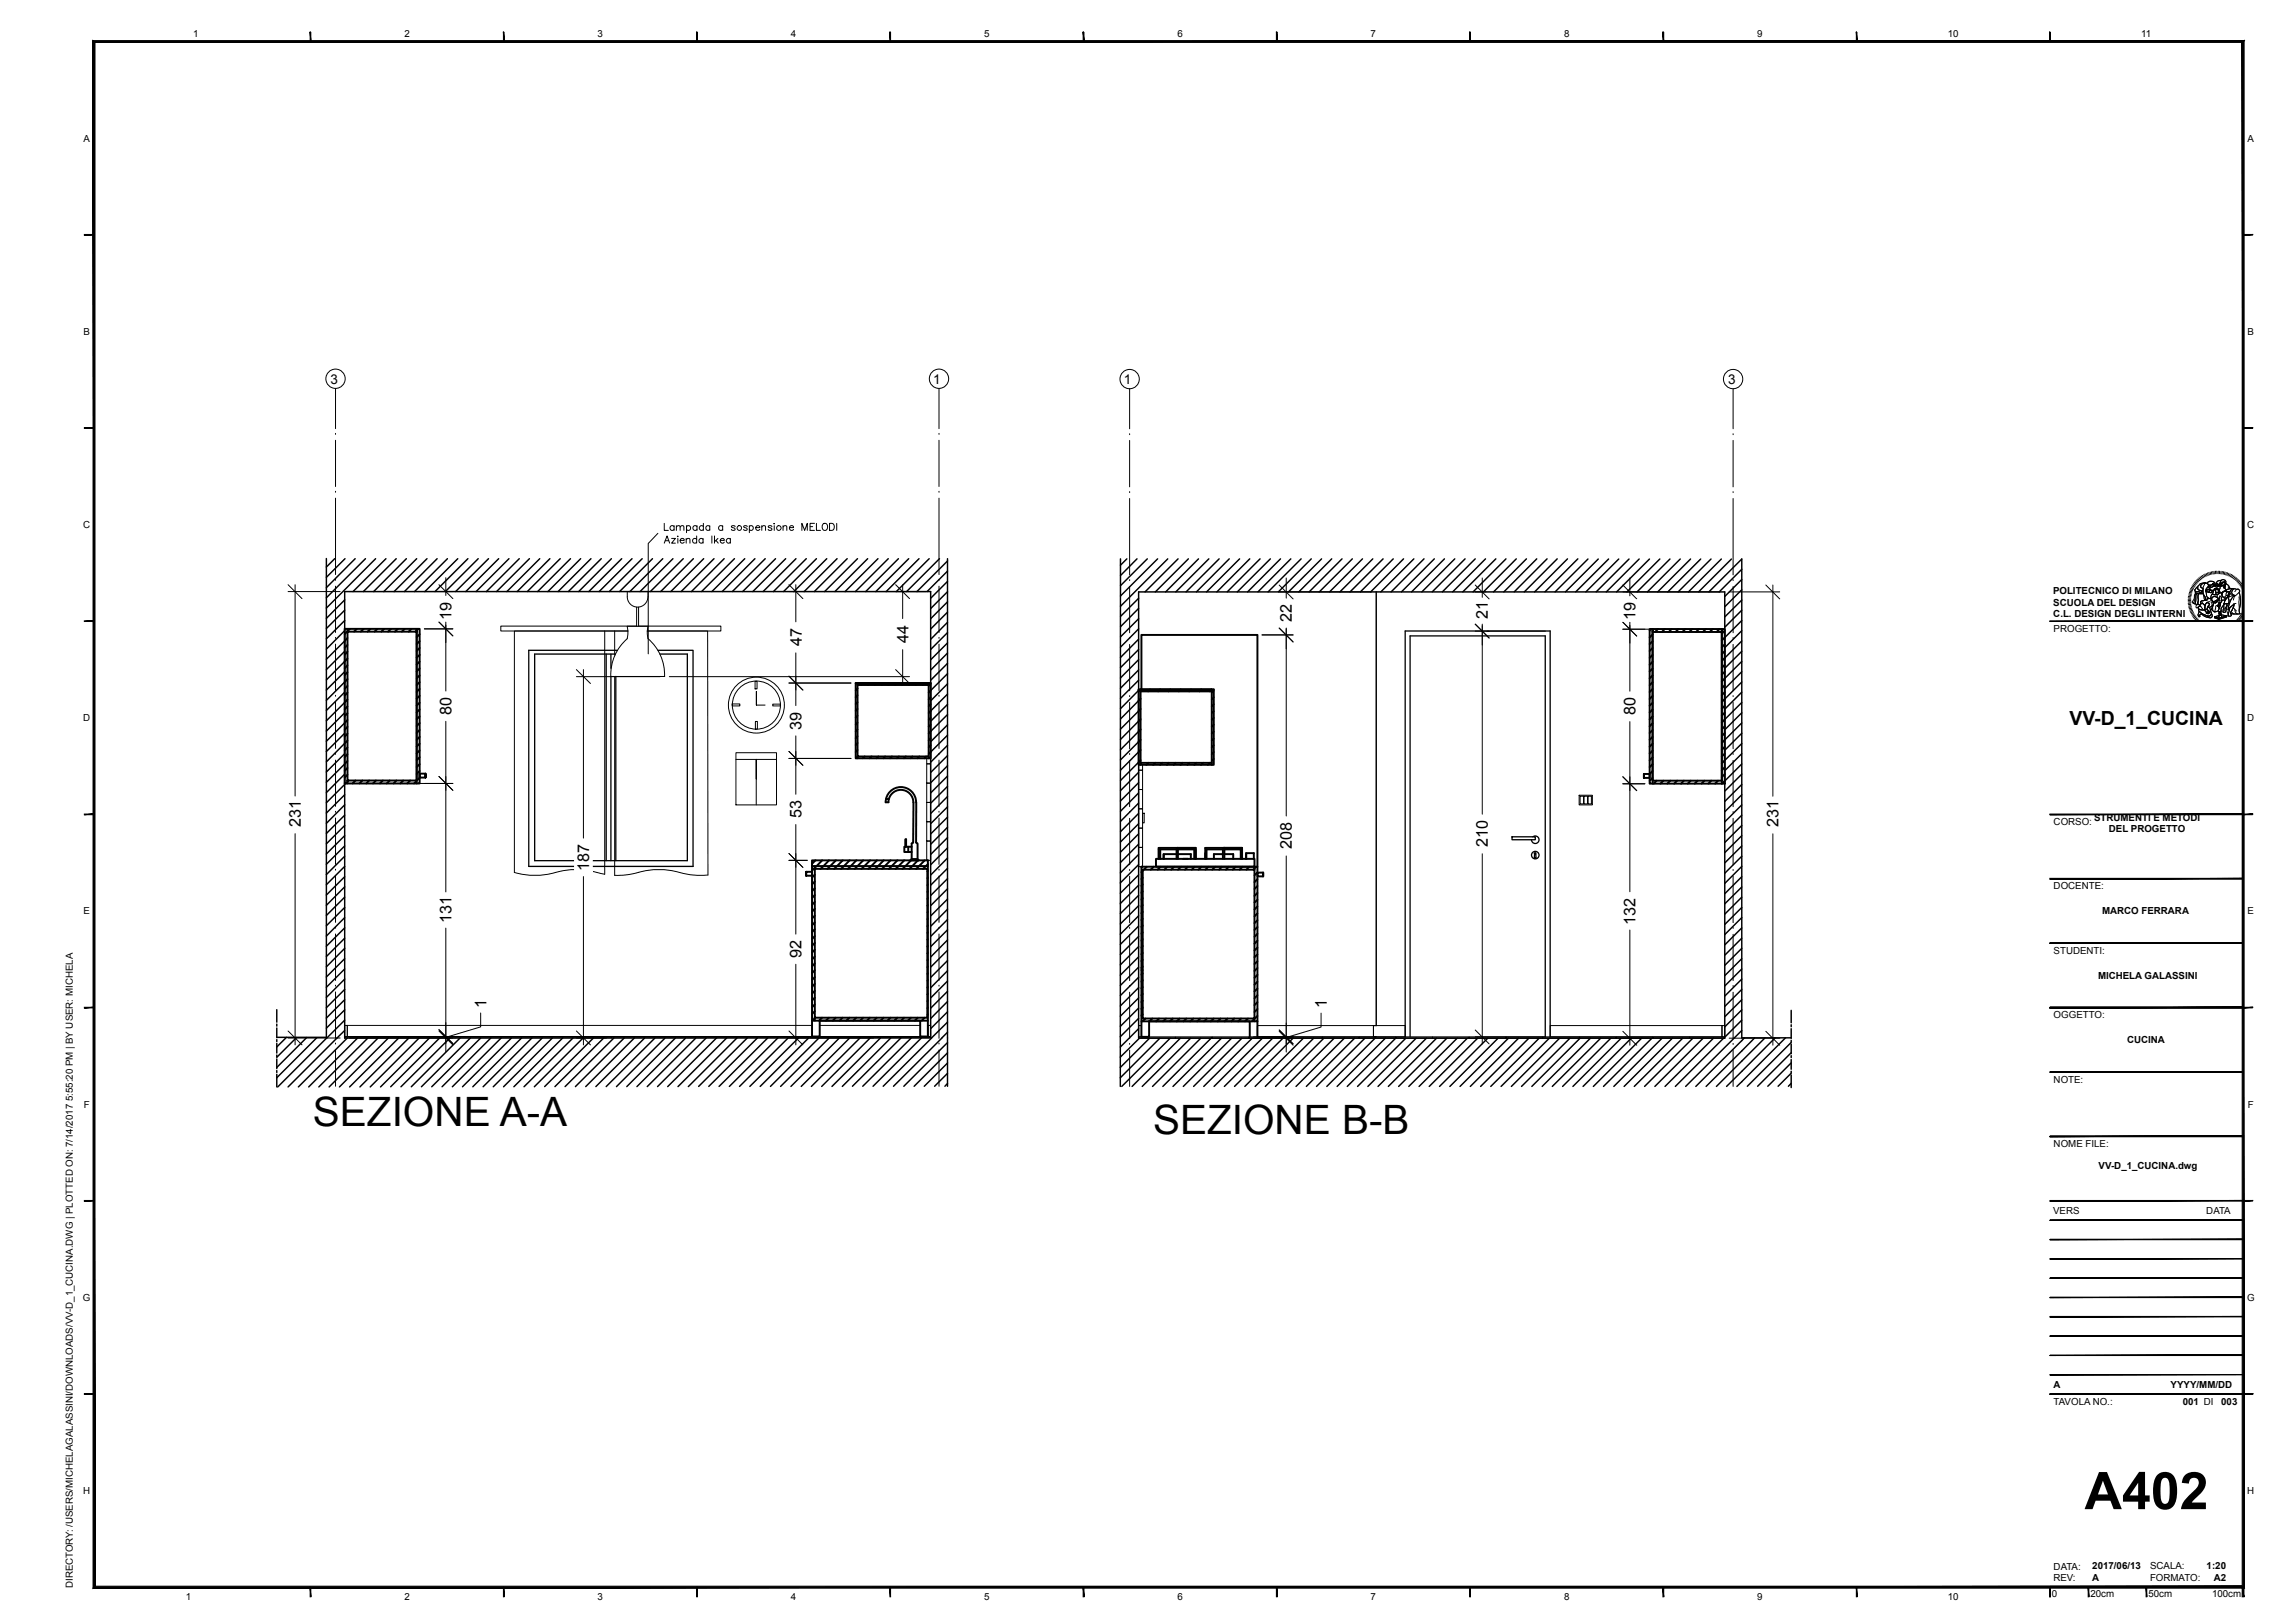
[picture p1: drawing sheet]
<svg xmlns="http://www.w3.org/2000/svg" width="594mm" height="420mm" viewBox="0 0 594 420" stroke-linecap="round" stroke-linejoin="round" font-family="sans-serif">
<defs><g id="words">
<text font-size="13.4" x="539.3" y="390.5">A402</text>
<g font-size="10.5">
<text x="81" y="291.5">SEZIONE A-A</text>
<text x="298.3" y="293.6">SEZIONE B-B</text>
</g>
<text font-size="5" x="535.4" y="187.5">VV-D_1_CUCINA</text>
<g font-size="4.2">
<text x="116.8" y="160.4" transform="rotate(-90 116.8 160.4)">19</text>
<text x="334.2" y="161" transform="rotate(-90 334.2 161)">22</text>
<text x="385" y="160.2" transform="rotate(-90 385 160.2)">21</text>
<text x="423.1" y="160.5" transform="rotate(-90 423.1 160.5)">19</text>
<text x="207.4" y="167.2" transform="rotate(-90 207.4 167.2)">47</text>
<text x="235" y="166.3" transform="rotate(-90 235 166.3)">44</text>
<text x="116.8" y="185.1" transform="rotate(-90 116.8 185.1)">80</text>
<text x="423.1" y="185.1" transform="rotate(-90 423.1 185.1)">80</text>
<text x="207.4" y="188.9" transform="rotate(-90 207.4 188.9)">39</text>
<text x="77.8" y="214" transform="rotate(-90 77.8 214)">231</text>
<text x="207.4" y="211.8" transform="rotate(-90 207.4 211.8)">53</text>
<text x="460.1" y="214.1" transform="rotate(-90 460.1 214.1)">231</text>
<text x="334.2" y="219.8" transform="rotate(-90 334.2 219.8)">208</text>
<text x="385" y="219.3" transform="rotate(-90 385 219.3)">210</text>
<text x="152.4" y="225.5" transform="rotate(-90 152.4 225.5)">187</text>
<text x="116.8" y="238.8" transform="rotate(-90 116.8 238.8)">131</text>
<text x="423.1" y="239.4" transform="rotate(-90 423.1 239.4)">132</text>
<text x="207.4" y="248" transform="rotate(-90 207.4 248)">92</text>
<text x="125.8" y="260.8" transform="rotate(-90 125.8 260.8)">1</text>
<text x="343.3" y="260.8" transform="rotate(-90 343.3 260.8)">1</text>
</g>
<g font-size="3.5">
<text x="85.5" y="99.3">3</text>
<text x="241.4" y="99.3">1</text>
<text x="290.7" y="99.4">1</text>
<text x="447.1" y="99.4">3</text>
</g>
<g font-size="2.5">
<text x="50" y="9.6">1</text>
<text x="104.6" y="9.6">2</text>
<text x="154.6" y="9.6">3</text>
<text x="204.6" y="9.6">4</text>
<text x="254.6" y="9.6">5</text>
<text x="304.6" y="9.6">6</text>
<text x="354.6" y="9.6">7</text>
<text x="404.6" y="9.6">8</text>
<text x="454.6" y="9.6">9</text>
<text x="503.9" y="9.6">10</text>
<text x="553.9" y="9.6">11</text>
<text x="21.6" y="36.6">A</text>
<text x="581.5" y="36.6">A</text>
<text x="21.6" y="86.6">B</text>
<text x="581.5" y="86.6">B</text>
<text x="21.5" y="136.6">C</text>
<text x="581.4" y="136.6">C</text>
<text x="531.1" y="153.7">POLITECNICO DI MILANO</text>
<text x="531.2" y="156.7">SCUOLA DEL DESIGN</text>
<text x="531.2" y="159.7">C.L. DESIGN DEGLI INTERNI</text>
<text x="531.3" y="163.5">PROGETTO:</text>
<text x="21.5" y="186.7">D</text>
<text x="581.4" y="186.7">D</text>
<text x="531.3" y="213.5">CORSO:</text>
<text x="541.8" y="212.4">STRUMENTI E METODI</text>
<text x="545.6" y="215.4">DEL PROGETTO</text>
<text x="531.3" y="230.2">DOCENTE:</text>
<text x="21.6" y="236.7">E</text>
<text x="543.8" y="236.6">MARCO FERRARA</text>
<text x="581.5" y="236.7">E</text>
<text x="531.3" y="246.9">STUDENTI:</text>
<text x="542.8" y="253.3">MICHELA GALASSINI</text>
<text x="531.3" y="263.5">OGGETTO:</text>
<text x="550.3" y="270">CUCINA</text>
<text x="531.3" y="280.2">NOTE:</text>
<text x="21.7" y="286.6">F</text>
<text x="581.5" y="286.6">F</text>
<text x="531.3" y="296.9">NOME FILE:</text>
<text x="542.9" y="302.6">VV-D_1_CUCINA.dwg</text>
<text x="531.2" y="314.1">VERS</text>
<text x="570.8" y="314.1">DATA</text>
<text x="21.4" y="336.6">G</text>
<text x="581.3" y="336.6">G</text>
<text x="531.3" y="359.1">A</text>
<text x="561.6" y="359.1">YYYY/MM/DD</text>
<text x="531.3" y="363.7">TAVOLA NO.:</text>
<text x="564.7" y="363.7">001 DI</text>
<text x="574.7" y="363.7">003</text>
<text x="21.5" y="386.6">H</text>
<text x="581.4" y="386.6">H</text>
<text x="531.3" y="406.2">DATA:</text>
<text x="541.3" y="406.1">2017/06/13</text>
<text x="556.2" y="406.1">SCALA:</text>
<text x="570.9" y="406.1">1:20</text>
<text x="18.9" y="411" transform="rotate(-90 18.9 411)">DIRECTORY: /USERS/MICHELAGALASSINI/DOWNLOADS/VV-D_1_CUCINA.DWG | PLOTTED ON: 7/14/2017 5:55:20 PM | BY USER: MICHELA</text>
<text x="530.8" y="413.2">0</text>
<text x="531.2" y="409.1">REV:</text>
<text x="540.8" y="413.2">20cm</text>
<text x="541.3" y="409.1">A</text>
<text x="555.8" y="413.2">50cm</text>
<text x="556.2" y="409.1">FORMATO:</text>
<text x="572.3" y="413.2">100cm</text>
<text x="572.7" y="409.1">A2</text>
<text x="48.1" y="414.1">1</text>
<text x="104.6" y="414.1">2</text>
<text x="154.6" y="414.1">3</text>
<text x="204.6" y="414.1">4</text>
<text x="254.6" y="414.1">5</text>
<text x="304.6" y="414.1">6</text>
<text x="354.6" y="414.1">7</text>
<text x="404.6" y="414.1">8</text>
<text x="454.6" y="414.1">9</text>
<text x="503.9" y="414.1">10</text>
</g>
</g></defs>
<g fill="none" stroke="#000" stroke-width=".34">
<path d="M156.8 169.3v53.4M158.1 169.3v3.6M158.1 175.1v47.6M159.2 169.3h-20.9v53.4h39.5v-53.4h-7M159.3 175.1v47.6M159.7 168.3h-22.9v55.9h42.5v-55.9h-9.1M391.2 216.5h6v.8h-6zM396.5 216.6a.97 .97 0 0 1 1.6 .3 .97 .97 0 0 1-.7 1.4 .97 .97 0 0 1-1.2-1M397 221.1l-.1 .9h.5l-.1-.9M397 221l-.1-.2 .3-.1 .1 .3M363.5 268.3v-105h37.5v105M364.8 268.3v-103.7h35v103.7"/>
<circle cx="397.2" cy="221.3" r=".97"/>
</g>
<g fill="none" stroke="#000" stroke-width=".38">
<path d="M84.4 144.5v123.9h-12.8M86.6 144.6l-2.2 2.1M89.2 155.2l-4.8 4.8M89.2 157.9l-4.8 4.8M89.2 153.1h151.6v115.5h-151.6zM89.3 144.6l-4.9 4.8M91.9 144.6l-7.5 7.5M94.6 144.6l-10.2 10.1M97.2 144.6l-12.8 12.8M99.8 144.6l-8.5 8.5M102.5 144.6l-8.5 8.5M105.1 144.6l-8.4 8.5"/>
<path d="M107.8 144.6l-8.5 8.5M110.5 144.6l-8.5 8.5M113.1 144.6l-8.5 8.5M115.8 144.6l-8.5 8.5M118.4 144.6l-8.5 8.5M121.1 144.6l-8.6 8.5M123.7 144.6l-8.5 8.5M126.4 144.6l-8.5 8.5M129 144.6l-8.5 8.5M131.7 144.6l-8.5 8.5M134.3 144.6l-8.5 8.5M137 144.6l-8.5 8.5"/>
<path d="M139.6 144.6l-8.5 8.5M142.3 144.6l-8.5 8.5M144.9 144.6l-8.5 8.5M147.6 144.6l-8.5 8.5M150.2 144.6l-8.4 8.5M152.9 144.6l-8.5 8.5M155.6 144.6l-8.6 8.5M158.2 144.6l-8.5 8.5M160.8 144.6l-8.5 8.5M163.5 144.6l-8.5 8.5M166.1 144.6l-8.5 8.5M168.8 144.6l-8.5 8.5"/>
<path d="M171.5 144.6l-8.5 8.5M174.1 144.6l-8.5 8.5M176.8 144.6l-8.5 8.5M179.4 144.6l-8.5 8.5M182.1 144.6l-8.6 8.5M184.7 144.6l-8.5 8.5M187.3 144.6l-8.4 8.5M190 144.6l-8.5 8.5M192.7 144.6l-8.5 8.5M195.3 144.6l-8.5 8.5M198 144.6l-8.5 8.5M200.6 144.6l-8.5 8.5"/>
<path d="M203.3 144.6l-8.5 8.5M205.9 144.6l-8.5 8.5M208.6 144.6l-8.5 8.5M211.2 144.6l-8.5 8.5M213.9 144.6l-8.5 8.5M216.6 144.6l-8.6 8.5M219.2 144.6l-8.5 8.5M221.8 144.6l-8.5 8.5M224.5 144.6l-8.5 8.5M227.1 144.6l-8.5 8.5M229.8 144.6l-8.5 8.5M232.4 144.6l-8.4 8.5"/>
<path d="M235.1 144.6l-8.5 8.5M237.8 144.6l-8.5 8.5M240.4 144.6l-8.5 8.5M243.1 144.6l-8.6 8.5M245.1 150.5l-4.3 4.3M245.1 145.2l-7.9 7.9M245.1 147.8l-5.3 5.3M245.1 153.1l-4.3 4.4M245.1 155.8l-4.3 4.3M245.1 158.4l-4.3 4.4M245.1 144.6v136.5M289.9 144.6l-.1 136.5"/>
<path d="M291.5 144.6l-1.6 1.7M294.2 144.6l-4.3 4.3M294.6 153.2h151.6v115.5h-151.6zM294.6 154.8l-4.7 4.7M294.6 157.4l-4.7 4.8M296.8 144.6l-6.9 7M299.5 144.6l-9.6 9.6M302.1 144.6l-12.2 12.3M304.8 144.6l-8.6 8.6M307.4 144.6l-8.5 8.6M310.1 144.6l-8.5 8.6M312.7 144.6l-8.5 8.6"/>
<path d="M315.4 144.6l-8.5 8.6M318 144.6l-8.5 8.6M320.7 144.6l-8.6 8.6M323.3 144.6l-8.5 8.6M326 144.6l-8.5 8.6M328.7 144.6l-8.6 8.6M331.3 144.6l-8.5 8.6M333.9 144.6l-8.5 8.6M336.6 144.6l-8.5 8.6M339.2 144.6l-8.5 8.6M341.9 144.6l-8.5 8.6M344.5 144.6l-8.5 8.6"/>
<path d="M347.2 144.6l-8.5 8.6M349.9 144.6l-8.6 8.6M352.5 144.6l-8.5 8.6M355.2 144.6l-8.6 8.6M356 153.2v112.2M357.8 144.6l-8.5 8.6M360.4 144.6l-8.5 8.6M363.1 144.6l-8.5 8.6M365.8 144.6l-8.6 8.6M368.4 144.6l-8.5 8.6M371.1 144.6l-8.5 8.6M373.7 144.6l-8.5 8.6"/>
<path d="M376.4 144.6l-8.5 8.6M379 144.6l-8.5 8.6M381.7 144.6l-8.6 8.6M384.3 144.6l-8.5 8.6M387 144.6l-8.6 8.6M389.6 144.6l-8.5 8.6M392.3 144.6l-8.5 8.6M394.9 144.6l-8.5 8.6M397.6 144.6l-8.5 8.6M400.2 144.6l-8.5 8.6M402.9 144.6l-8.5 8.6M405.5 144.6l-8.5 8.6"/>
<path d="M408.2 144.6l-8.5 8.6M410.8 144.7l-8.5 8.5M413.5 144.7l-8.5 8.5M416.2 144.7l-8.6 8.5M418.8 144.7l-8.5 8.5M421.4 144.7l-8.5 8.5M424.1 144.7l-8.5 8.5M426.7 144.7l-8.5 8.5M429.4 144.7l-8.5 8.5M432 144.7l-8.5 8.5M434.7 144.7l-8.5 8.5M437.4 144.7l-8.5 8.5"/>
<path d="M440 144.7l-8.5 8.5M442.1 153.2l8.5-8.5v123.9h12.8M442.7 144.7l-8.6 8.5M445.3 144.7l-8.5 8.5M448 144.7l-8.6 8.5M450.6 147.3l-5.8 5.9M450.6 150l-4.4 4.4M450.6 152.6l-4.4 4.4M450.6 155.3l-4.4 4.3M450.6 157.9l-4.4 4.4M89.2 160.6l-4.8 4.7M89.2 163.2l-4.8 4.8"/>
<path d="M89.2 165.9l-4.8 4.7M89.2 168.5l-4.8 4.8M89.2 171.2l-4.8 4.7M89.2 173.8l-4.8 4.8M89.2 176.5l-4.8 4.7M89.2 179.1l-4.8 4.8M245.1 161l-4.3 4.4M245.1 163.7l-4.3 4.4M245.1 166.4l-4.3 4.3M245.1 169l-4.3 4.4M245.1 171.7l-4.3 4.3M245.1 174.3l-4.3 4.4"/>
<path d="M245.1 177l-4.3 4.4M245.1 179.6l-4.3 4.4M294.6 160.1l-4.7 4.7M294.6 162.7l-4.7 4.8M294.6 165.4l-4.7 4.7M294.6 168.1l-4.7 4.7M294.6 170.7l-4.7 4.7M294.6 173.4l-4.7 4.7M294.6 176l-4.7 4.7M294.6 178.7l-4.7 4.7M450.6 160.6l-4.4 4.4M450.6 163.2l-4.4 4.4"/>
<path d="M450.6 165.9l-4.4 4.4M450.6 168.5l-4.4 4.4M450.6 171.2l-4.4 4.4M450.6 173.8l-4.4 4.4M450.6 176.5l-4.4 4.4M450.6 179.1l-4.4 4.4M89.2 181.8l-4.8 4.7M89.2 184.5l-4.8 4.7M89.2 187.1l-4.8 4.7M89.2 189.7l-4.8 4.8M89.2 192.4l-4.8 4.8M89.2 195l-4.8 4.8"/>
<path d="M89.2 197.7l-4.8 4.7M245.1 182.3l-4.3 4.4M245.1 184.9l-4.3 4.4M245.1 187.6l-4.3 4.4M245.1 190.3l-4.3 4.3M245.1 192.9l-4.3 4.3M245.1 195.5l-4.3 4.4M245.1 198.2l-4.3 4.4M294.6 181.3l-4.7 4.8M294.6 184l-4.7 4.7M294.6 186.6l-4.7 4.8M294.6 189.3l-4.7 4.7"/>
<path d="M294.6 192l-4.7 4.6M294.6 194.6l-4.7 4.7M294.6 197.2l-4.7 4.8M294.6 199.9l-4.7 4.7M450.6 181.8l-4.4 4.4M450.6 184.5l-4.4 4.4M450.6 187.1l-4.4 4.4M450.6 189.7l-4.4 4.5M450.6 192.4l-4.4 4.4M450.6 195l-4.4 4.4M450.6 197.7l-4.4 4.4M89.2 200.3l-4.8 4.8"/>
<path d="M89.2 203l-4.8 4.7M89.2 205.7l-4.8 4.7M89.2 208.3l-4.8 4.8M89.2 211l-4.8 4.7M89.2 213.6l-4.8 4.8M89.2 216.2l-4.8 4.8M89.2 218.9l-4.8 4.8M245.1 200.8l-4.3 4.4M245.1 203.5l-4.3 4.4M245.1 206.1l-4.3 4.4M245.1 208.8l-4.3 4.4M245.1 211.5l-4.3 4.3"/>
<path d="M245.1 214.1l-4.3 4.4M245.1 216.8l-4.3 4.3M245.1 219.4l-4.3 4.4M294.6 202.5l-4.7 4.8M294.6 205.2l-4.7 4.7M294.6 207.8l-4.7 4.8M294.6 210.5l-4.7 4.7M294.6 213.2l-4.7 4.7M294.6 215.8l-4.7 4.7M294.6 218.5l-4.7 4.7M450.6 200.3l-4.4 4.4M450.6 203l-4.4 4.4"/>
<path d="M450.6 205.7l-4.4 4.4M450.6 208.3l-4.4 4.4M450.6 211l-4.4 4.4M450.6 213.6l-4.4 4.4M450.6 216.2l-4.4 4.5M450.6 218.9l-4.4 4.4M89.2 221.6l-4.8 4.7M89.2 224.2l-4.8 4.7M89.2 226.9l-4.8 4.7M89.2 229.5l-4.8 4.8M89.2 232.2l-4.8 4.7M89.2 234.8l-4.8 4.8"/>
<path d="M89.2 237.5l-4.8 4.7M245.1 222l-4.3 4.5M245.1 224.7l-4.3 4.4M245.1 227.4l-4.3 4.3M245.1 230l-4.3 4.4M245.1 232.7l-4.3 4.3M245.1 235.3l-4.3 4.4M245.1 238l-4.3 4.3M294.6 221.1l-4.7 4.8M294.6 223.7l-4.8 4.8M294.6 226.4l-4.8 4.8M294.6 229.1l-4.8 4.7"/>
<path d="M294.6 231.7l-4.8 4.7M294.6 234.4l-4.8 4.7M294.6 237l-4.8 4.8M294.6 239.7l-4.8 4.7M450.6 221.6l-4.4 4.4M450.6 224.2l-4.4 4.4M450.6 226.9l-4.4 4.4M450.6 229.5l-4.4 4.4M450.6 232.2l-4.4 4.4M450.6 234.8l-4.4 4.4M450.6 237.5l-4.4 4.4M89.2 240.1l-4.8 4.8"/>
<path d="M89.2 242.8l-4.8 4.7M89.2 245.4l-4.8 4.8M89.2 248.1l-4.8 4.7M89.2 250.8l-4.8 4.7M89.2 253.4l-4.8 4.7M89.2 256l-4.8 4.8M89.2 258.7l-4.8 4.8M245.1 240.6l-4.3 4.4M245.1 243.3l-4.3 4.4M245.1 245.9l-4.3 4.4M245.1 248.6l-4.3 4.4M245.1 251.2l-4.3 4.4"/>
<path d="M245.1 253.9l-4.3 4.3M245.1 256.6l-4.3 4.3M245.1 259.2l-4.3 4.4M294.6 242.3l-4.8 4.8M294.6 245l-4.8 4.7M294.6 247.6l-4.8 4.8M294.6 250.3l-4.8 4.7M294.6 252.9l-4.8 4.8M294.6 255.6l-4.8 4.7M294.6 258.2l-4.8 4.8M450.6 240.1l-4.4 4.4M450.6 242.8l-4.4 4.4"/>
<path d="M450.6 245.4l-4.4 4.4M450.6 248.1l-4.4 4.4M450.6 250.8l-4.4 4.4M450.6 253.4l-4.4 4.4M450.6 256l-4.4 4.4M450.6 258.7l-4.4 4.4M71.6 261.3v3.2M71.6 265v.5M71.6 266v2.5M71.6 269v.5M71.6 270v2.5M71.6 273v.5"/>
<path d="M71.6 274v2.5M71.6 277v.5M71.6 278v3.3M74.1 268.4l-2.5 2.5M76.7 268.5l-5.1 5.1M79.4 268.5l-7.8 7.7M82 268.5l-10.4 10.4M84.6 268.6l-12.7 12.7M89.2 261.3l-4.8 4.8M89.2 264l-4.6 4.6M89.2 266.7l-14.7 14.6M89.9 268.6l-12.7 12.7"/>
<path d="M92.5 268.6l-12.6 12.7M95.2 268.6l-12.7 12.7M97.8 268.6l-12.6 12.7M100.5 268.6l-12.7 12.7M103.1 268.6l-12.7 12.7M105.8 268.6l-12.7 12.7M108.4 268.6l-12.6 12.7M111.1 268.6l-12.7 12.7M113.7 268.6l-12.6 12.6M116.4 268.6l-12.7 12.6M119 268.6l-12.6 12.6M121.7 268.6l-12.7 12.6"/>
<path d="M124.4 268.6l-12.7 12.6M127 268.6l-12.6 12.6M129.6 268.6l-12.6 12.6M132.3 268.6l-12.6 12.6M134.9 268.6l-12.6 12.6M137.6 268.6l-12.6 12.6M140.3 268.6l-12.7 12.6M142.9 268.6l-12.6 12.6M145.6 268.6l-12.7 12.6M148.2 268.6l-12.6 12.6M150.9 268.6l-12.7 12.6M153.5 268.6l-12.6 12.6"/>
<path d="M156.2 268.6l-12.6 12.6M158.8 268.6l-12.6 12.6M161.5 268.6l-12.6 12.6M164.1 268.6l-12.6 12.6M166.8 268.6l-12.6 12.6M169.4 268.6l-12.6 12.6M172.1 268.6l-12.6 12.6M174.7 268.6l-12.5 12.6M177.4 268.6l-12.6 12.6M180 268.6l-12.6 12.6M182.7 268.6l-12.6 12.6M185.4 268.6l-12.7 12.6"/>
<path d="M188 268.6l-12.6 12.6M190.6 268.6l-12.5 12.6M193.3 268.6l-12.6 12.5M195.9 268.6l-12.5 12.5M198.6 268.6l-12.6 12.5M201.2 268.6l-12.5 12.5M203.9 268.6l-12.6 12.5M206.6 268.6l-12.6 12.5M209.2 268.6l-12.5 12.5M211.9 268.6l-12.6 12.5M214.5 268.6l-12.5 12.5M217.1 268.6l-12.5 12.5"/>
<path d="M219.8 268.6l-12.5 12.5M222.5 268.6l-12.6 12.5M225.1 268.6l-12.5 12.5M227.8 268.6l-12.6 12.5M230.4 268.6l-12.5 12.5M233.1 268.6l-12.6 12.5M235.7 268.6l-12.5 12.5M238.4 268.6l-12.5 12.5M241 268.6l-12.5 12.5M243.7 268.6l-12.5 12.5M245.1 261.8l-4.3 4.4M245.1 264.5l-4.1 4.1"/>
<path d="M245.1 267.1l-1.4 1.5M245.1 269.8l-11.3 11.3M245.1 272.5l-8.6 8.6M245.1 275.1l-6 6M245.1 277.8l-3.3 3.3M294.6 260.9l-4.8 4.7M294.6 263.5l-4.8 4.8M294.6 266.2l-4.8 4.7M294.8 268.7l-5 4.9M297.4 268.7l-7.6 7.5M300.1 268.7l-10.3 10.2M302.7 268.7l-12.5 12.4"/>
<path d="M305.4 268.7l-12.5 12.4M308 268.7l-12.5 12.4M310.7 268.7l-12.5 12.4M313.3 268.7l-12.5 12.4M316 268.7l-12.5 12.4M318.6 268.7l-12.5 12.4M321.3 268.7l-12.5 12.4M324 268.7l-12.6 12.4M326.6 268.7l-12.5 12.4M329.2 268.7l-12.4 12.4M331.9 268.7l-12.5 12.4M334.5 268.7l-12.4 12.4"/>
<path d="M337.2 268.7l-12.5 12.4M339.9 268.7l-12.6 12.4M342.5 268.7l-12.5 12.4M345.2 268.7l-12.6 12.4M347.8 268.7l-12.5 12.4M350.5 268.7l-12.5 12.4M353.1 268.7l-12.5 12.4M355.7 268.7l-12.4 12.4M358.4 268.7l-12.5 12.4M361.1 268.7l-12.5 12.4M363.7 268.7l-12.5 12.4M366.4 268.7l-12.5 12.4"/>
<path d="M369 268.7l-12.5 12.4M371.7 268.7l-12.5 12.4M374.3 268.7l-12.5 12.4M377 268.7l-12.5 12.4M379.6 268.7l-12.5 12.4M382.3 268.7l-12.5 12.4M384.9 268.7l-12.5 12.4M387.6 268.7l-12.5 12.4M390.2 268.7l-12.5 12.4M392.9 268.7l-12.5 12.4M395.5 268.7l-12.4 12.4M398.2 268.7l-12.5 12.4"/>
<path d="M400.8 268.7l-12.5 12.4M403.5 268.7l-12.5 12.4M406.2 268.7l-12.6 12.4M408.8 268.7l-12.5 12.4M411.5 268.7l-12.5 12.4M414.1 268.7l-12.5 12.4M416.8 268.7l-12.5 12.4M419.4 268.7l-12.5 12.4M422 268.7l-12.4 12.4M424.7 268.7l-12.5 12.4M427.4 268.7l-12.6 12.4M430 268.7l-12.5 12.4"/>
<path d="M432.7 268.7l-12.5 12.4M435.3 268.7l-12.5 12.4M438 268.7l-12.5 12.4M440.6 268.7l-12.5 12.4M443.3 268.7l-12.5 12.4M445.9 268.7l-12.5 12.4M450.6 261.3l-4.4 4.4M450.6 264l-4.4 4.4M450.6 266.7l-14.5 14.4M451.3 268.6l-12.6 12.5M454 268.6l-12.6 12.5M456.6 268.6l-12.5 12.5"/>
<path d="M459.3 268.6l-12.6 12.5M461.9 268.6l-12.6 12.5M463.4 269.8l-11.3 11.3M463.4 272.4l-8.7 8.7M463.4 275.1l-6.1 6M463.4 277.7l-3.4 3.4M463.4 261.5v3.2M463.4 265.2v.5M463.4 266.2v2.5M463.4 269.2v.5M463.4 270.2v2.5M463.4 273.2v.5"/>
<path d="M463.4 274.2v2.5M463.4 277.2v.5M463.4 278.2v3.2M245.1 280.4l-.6 .7M463.4 280.3l-.7 .8"/>
</g>
<g fill="none" stroke="#000" stroke-width=".51">
<path d="M89.2 162.7h19.4v40h-19.4zM89.9 163.5h17.9v38.5h-17.9zM89.9 165.1l-.7 .8M89.9 166.9l-.7 .8M89.9 168.7l-.7 .7M89.9 170.4l-.7 .8M89.9 172.2l-.7 .7M89.9 174l-.7 .7M89.9 175.7l-.7 .8M89.9 177.5l-.7 .7M89.9 179.3l-.7 .7M89.9 162.7v.8"/>
<path d="M90.5 162.7l-1.3 1.4M92.3 162.7l-.7 .8M94.1 162.7l-.8 .8M95.9 162.7l-.8 .8M97.6 162.7l-.7 .8M99.4 162.7l-.7 .8M101.2 162.7l-.8 .8M102.9 162.7l-.7 .8M104.7 162.7l-.8 .8M106.4 162.7l-.7 .8M107.8 163.5v-.8v40M108.2 162.7l-.7 .8"/>
<path d="M108.6 164.1l-.8 .8M108.6 165.9l-.8 .8M108.6 167.7l-.8 .8M108.6 169.5l-.8 .7M108.6 171.2l-.8 .8M108.6 173l-.8 .7M108.6 174.8l-.8 .7M108.6 176.5l-.8 .8M108.6 178.3l-.8 .7M221.4 176.8h19.4v19.4h-19.4zM221.5 176.8l-.1 .1M221.8 176.8v19h18.5v-19"/>
<path d="M221.8 176.8h18.5v.5h-18.5zM221.8 178.1l-.4 .6M221.8 179.9l-.4 .5M223.3 176.8l-.5 .5M225 176.8l-.4 .5M226.8 176.8l-.5 .5M228.6 176.8l-.5 .5M230.4 176.8l-.6 .5M232.1 176.8l-.5 .5M233.9 176.8l-.5 .5M235.6 176.8l-.5 .5M237.4 176.8l-.5 .5"/>
<path d="M239.2 176.8l-.5 .5M240.8 176.9l-.5 .5M240.8 178.7l-.5 .5M294.6 178.4h19.4v19.5h-19.4zM294.6 178.7h.5M295.1 178.4v19h18.4v-19M295.1 178.4h18.4v.5h-18.4zM295.3 178.4v-14.1h30v60M297.5 178.4l-.5 .5M300.2 178.4l-.5 .5M302.8 178.4l-.5 .5M305.5 178.4l-.5 .5"/>
<path d="M308.1 178.4l-.5 .5M310.8 178.4l-.5 .5M313.4 178.4l-.5 .5M314 178.7l-.5 .5M426.8 162.8h19.4v40h-19.4zM427.2 162.8l-.4 .4M427.5 163.5h18v38.5h-18zM427.5 163.5v-.7v40M427.5 164.2l-.7 .7M427.5 166l-.7 .7M427.5 167.7l-.7 .8M427.5 169.5l-.7 .7"/>
<path d="M427.5 171.2l-.7 .8M427.5 173l-.7 .7M427.5 174.8l-.7 .7M427.5 176.5l-.7 .8M427.5 178.3l-.7 .8M428.9 162.8l-.7 .7M430.7 162.8l-.7 .7h-.5M432.5 162.8l-.8 .7M434.2 162.8l-.7 .7M436 162.8l-.7 .7M437.8 162.8l-.8 .7M439.5 162.8l-.7 .7"/>
<path d="M441.3 162.8l-.8 .7M443.1 162.8l-.8 .7M444.9 162.8l-.8 .7M445.5 163.5v-.7v40M446.2 163.2l-.7 .8M446.2 165l-.7 .7M446.2 166.8l-.7 .7M446.2 168.5l-.7 .8M446.2 170.3l-.7 .7M446.2 172.1l-.7 .7M446.2 173.8l-.7 .8M446.2 175.6l-.7 .7"/>
<path d="M446.2 177.3l-.7 .8M446.2 179.1l-.7 .8M89.9 181l-.7 .8M89.9 182.8l-.7 .8M89.9 184.6l-.7 .7M89.9 186.3l-.7 .8M89.9 188.1l-.7 .8M89.9 189.9l-.7 .7M89.9 191.7l-.7 .7M89.9 193.4l-.7 .8M89.9 195.2l-.7 .7M89.9 196.9l-.7 .8"/>
<path d="M89.9 198.7l-.7 .8M108.6 180.1l-.8 .7M108.6 181.8l-.8 .8M108.6 183.6l-.8 .7M108.6 185.4l-.8 .7M108.6 187.1l-.8 .8M108.6 188.9l-.8 .8M108.6 190.7l-.8 .7M108.6 192.5l-.8 .7M108.6 194.2l-.8 .8M108.6 196l-.8 .7M108.6 197.7l-.8 .8"/>
<path d="M108.6 199.5l-.8 .7M221.8 181.7l-.4 .5M221.8 183.4l-.4 .5M221.8 185.2l-.4 .5M221.8 187l-.4 .5M221.8 188.8l-.4 .4M221.8 190.5l-.4 .5M221.8 192.3l-.4 .5M221.8 194.1l-.4 .5M221.8 195.8v.4M221.9 195.8l-.4 .4M223.7 195.8l-.5 .4"/>
<path d="M225.5 195.8l-.5 .4M227.3 195.8l-.5 .4M229 195.8l-.5 .4M230.8 195.8l-.5 .4M232.6 195.8l-.5 .4M234.3 195.8l-.5 .4M236.1 195.8l-.5 .4M237.8 195.8l-.5 .4M239.6 195.8l-.5 .4M240.3 195.8v.4M240.8 180.5l-.5 .4M240.8 182.2l-.5 .5"/>
<path d="M240.8 184l-.5 .5M240.8 185.8l-.5 .5M240.8 187.5l-.5 .6M240.8 189.3l-.5 .5M240.8 191.1l-.5 .5M240.8 192.8l-.5 .5M240.8 194.6l-.5 .5M295.1 180.8l-.5 .5M295.1 183.5l-.5 .5M295.1 186.1l-.5 .5M295.1 188.8l-.5 .5M295.1 191.4l-.5 .6"/>
<path d="M295.1 194.1l-.5 .5M295.1 196.7l-.5 .5M295.1 197.4v.5M295.3 197.4l-.2 .2M297.1 197.4l-.5 .5M298.9 197.4l-.6 .5M300.6 197.4l-.5 .5M302.4 197.4l-.5 .5M304.1 197.4l-.5 .5M305.9 197.4l-.5 .5M307.7 197.4l-.5 .5M309.4 197.4l-.4 .5"/>
<path d="M311.2 197.4l-.5 .5M313 197.4l-.5 .5M313.5 197.4v.5M314 180.5l-.5 .5M314 182.3l-.5 .5M314 184l-.5 .5M314 185.8l-.5 .5M314 187.5l-.5 .6M314 189.3l-.5 .5M314 191.1l-.5 .5M314 192.8l-.5 .5M314 194.6l-.5 .5"/>
<path d="M314 196.4l-.5 .5M427.5 180.1l-.7 .8M427.5 181.9l-.7 .7M427.5 183.6l-.7 .8M427.5 185.4l-.7 .8M427.5 187.2l-.7 .7M427.5 188.9l-.7 .8M427.5 190.7l-.7 .7M427.5 192.5l-.7 .7M427.5 194.2l-.7 .8M427.5 196l-.7 .7M427.5 197.7l-.7 .8"/>
<path d="M427.5 199.5l-.7 .8M446.2 180.9l-.7 .7M446.2 182.6l-.7 .8M446.2 184.4l-.7 .8M446.2 186.2l-.7 .8M446.2 188l-.7 .7M446.2 189.7l-.7 .8M446.2 191.5l-.7 .7M446.2 193.3l-.7 .7M446.2 195l-.7 .8M446.2 196.8l-.7 .7M446.2 198.6l-.7 .7"/>
<path d="M89.9 200.5l-.7 .7M89.9 202v.7M90.2 202l-.8 .7M92 202l-.8 .7M93.7 202l-.7 .7M95.5 202l-.7 .7M97.3 202l-.8 .7M99 202l-.7 .7M100.8 202l-.7 .7M102.6 202l-.8 .7M104.3 202l-.7 .7M106.1 202l-.8 .7"/>
<path d="M108.6 201.3l-1.5 1.4M108.6 200.2v1M110.1 200.2v1h-1.5v-1h1.5v1M229.2 206.8h.8M234.2 217.2h.2v1.9h-.2zM235 219.1v1.4M235.9 219.1h-1.9v1.4h1.9M236.3 207.6a3.2 3.2 0 0 0-3.2-3.2 3.2 3.2 0 0 0-3.3 3.2h-.7a3.9 3.9 0 0 1 4-3.9 3.9 3.9 0 0 1 3.9 3.9M236.3 207.6l-.1 10.4-.3 .3v4M237 207.6v10.4l.4 .3v4M304.4 219.4h5M309.4 219.8v2.5v-2.9h-9.6v2.9"/>
<path d="M316.4 219.4h4.9M321.3 219.8v2.5v-2.9h-9.5v2.9M425.3 200.3v1h1.5v-1h-1.5v1M427.5 201.3l-.7 .8M428.6 202l-.8 .8M430.3 202l-.7 .8M432.1 202l-.7 .8M433.9 202l-.8 .8M435.6 202l-.7 .8M437.4 202l-.8 .8M439.2 202l-.8 .8M441 202l-.8 .8"/>
<path d="M442.7 202l-.7 .8M444.5 202l-.8 .8M446.2 200.3l-.7 .8M446.2 202.1l-.7 .7M208.6 225.6v1h1.5v-1h-1.5v1M210.1 224.1h30v40h-30zM210.1 224.1v-1.5h30v1.5M210.8 224.8h29.1v38.6h-29.1zM210.8 226.3l-.7 .8M210.8 228.1l-.7 .8M210.8 229.9l-.7 .7M210.8 231.6l-.7 .8"/>
<path d="M210.8 233.4l-.7 .8M210.8 235.2l-.7 .7M210.8 237l-.7 .7M210.8 238.7l-.7 .7M210.8 224.1v.7M211 222.6l-.9 .9M212.7 222.6l-2.6 2.7M214.5 222.6l-2.2 2.2M216.3 222.6l-2.2 2.2M218 222.6l-2.2 2.2M219.8 222.6l-2.2 2.2M221.6 222.6l-2.2 2.2"/>
<path d="M223.3 222.6l-2.2 2.2M225.1 222.6l-2.2 2.2M226.9 222.6l-2.3 2.2M228.6 222.6l-2.2 2.2M230.4 222.6l-2.2 2.2M232.2 222.6l-2.2 2.2M234 222.6l-2.3 2.2M235.5 222.6l.4-.3h1.5l.3 .3zM235.7 222.6l-2.2 2.2M237.5 222.6l-2.2 2.2M239.2 222.6l-2.2 2.2M240.1 223.6l-1.3 1.2"/>
<path d="M240.1 225.4l-.2 .1M240.1 227.1l-.2 .2M240.1 228.9l-.2 .1M240.1 230.7l-.2 .1M240.1 232.4l-.2 .2M240.1 234.2l-.2 .2M240.1 236l-.2 .1M240.1 237.8l-.2 .1M240.1 239.5l-.2 .2M295.3 224.3h30v40h-30zM295.6 225.1h28.9v38.5h-28.9zM295.6 225.4l-.3 .3"/>
<path d="M295.6 227.2l-.3 .3M295.6 228.9l-.3 .3M295.6 230.7l-.3 .3M295.6 232.5l-.3 .3M295.6 234.2l-.3 .3M295.6 236l-.3 .3M295.6 237.8l-.3 .3M295.6 239.5l-.3 .3M296.7 224.3l-.8 .8M298.5 224.3l-.8 .8M299.1 222.3h25.4v2h-25.4zM300.2 222.3v-2.5h4.2v2.5"/>
<path d="M300.2 224.3l-.7 .8M301.1 221v1.3v-1.3h3.3M302 224.3l-.7 .8M303.8 224.3l-.8 .8M304.7 221h3.4v1.3M304.7 222.3v-2.5h4.3v2.5M305.5 224.3l-.7 .8M306 222.3h1.3M307.3 224.3l-.7 .8M309.1 224.3l-.8 .8M310.8 224.3l-.7 .8M312.1 222.3v-2.5h4.3v2.5"/>
<path d="M312.6 224.3l-.8 .8M314.4 224.3l-.8 .8M316.1 224.3l-.7 .8M316.4 221h-2.4v1.3M316.8 221h2.2v1.3M316.8 222.3v-2.5h4.2v2.5M317.9 224.3l-.8 .8M319.7 224.3l-.8 .8M321.5 224.3l-.8 .8M322.4 220.8v1.5v-1.5h2v1.5M323.2 224.3l-.7 .8M324.5 224.3v.8"/>
<path d="M325 224.3l-.7 .8M325.3 225.8l-.8 .7M325.3 227.5l-.8 .8M325.3 229.3l-.8 .8M325.3 231.1l-.8 .7M325.3 232.8l-.8 .8M325.3 234.6l-.8 .7M325.3 236.4l-.8 .7M325.3 238.1l-.8 .8M325.3 239.9l-.8 .7M326.8 225.8v1h-1.5v-1h1.5v1M210.8 240.5l-.7 .7"/>
<path d="M210.8 242.2l-.7 .8M210.8 244l-.7 .7M210.8 245.8l-.7 .7M210.8 247.5l-.7 .8M210.8 249.3l-.7 .8M210.8 251.1l-.7 .7M210.8 252.9l-.7 .7M210.8 254.6l-.7 .8M210.8 256.4l-.7 .7M210.8 258.2l-.7 .7M210.8 259.9l-.7 .8M240.1 241.3l-.2 .1"/>
<path d="M240.1 243l-.2 .2M240.1 244.8l-.2 .2M240.1 246.6l-.2 .1M240.1 248.3l-.2 .2M240.1 250.1l-.2 .2M240.1 251.9l-.2 .1M240.1 253.6l-.2 .2M240.1 255.4l-.2 .2M240.1 257.2l-.2 .2M240.1 259l-.2 .1M295.3 251h.3M295.6 241.3l-.3 .3"/>
<path d="M295.6 243l-.3 .4M295.6 244.8l-.3 .4M295.6 246.6l-.3 .3M295.6 248.4l-.3 .3M295.6 250.2l-.3 .3M295.6 251.9l-.3 .3M295.6 253.7l-.3 .3M295.6 255.5l-.3 .2M295.6 257.2l-.3 .3M295.6 259l-.3 .3M325.3 241.6l-.8 .8M325.3 243.4l-.8 .8"/>
<path d="M325.3 245.2l-.8 .8M325.3 247l-.8 .7M325.3 248.8l-.8 .7M325.3 250.5l-.8 .8M325.3 252.3l-.8 .7M325.3 254.1l-.8 .7M325.3 255.8l-.8 .8M325.3 257.6l-.8 .7M325.3 259.3l-.8 .8M210.1 264.1v4.1h2v-4.1h26v4.1h2M210.8 261.7l-.7 .7M210.8 263.4v.7"/>
<path d="M210.9 263.4l-.7 .7M212.7 263.4l-.8 .7M214.4 263.4l-.7 .7M216.2 263.4l-.7 .7M218 263.4l-.8 .7M219.7 263.4l-.7 .7M221.5 263.4l-.8 .7M223.3 263.4l-.8 .7M225 263.4l-.7 .7M226.8 263.4l-.8 .7M228.6 263.4l-.8 .7M230.4 263.4l-.8 .7"/>
<path d="M232.1 263.4l-.7 .7M233.9 263.4l-.7 .7M235.6 263.4l-.7 .7M237.4 263.4l-.7 .7M239.2 263.4l-.8 .7M240.1 260.7l-.2 .2M240.1 262.5l-.2 .1M240.1 264.1v4M295.3 264.3v4h2v-4h26v4M295.6 260.7l-.3 .4M295.6 262.5l-.3 .3M296.4 263.6l-.8 .7"/>
<path d="M298.1 263.6l-.7 .7M299.9 263.6l-.8 .7M301.6 263.6l-.7 .7M303.4 263.6l-.7 .7M305.2 263.6l-.8 .7M306.9 263.6l-.7 .7M308.7 263.6l-.7 .7M310.5 263.6l-.8 .7M312.2 263.6l-.7 .7M314 263.6l-.8 .7M315.8 263.6l-.8 .7M317.6 263.6l-.8 .7"/>
<path d="M319.3 263.6l-.7 .7M321.1 263.6l-.7 .7M322.9 263.6l-.8 .7M324.5 263.6v.7M325.3 261.1l-.8 .8M325.3 262.9l-1.4 1.4M325.3 264.3v4"/>
</g>
<g fill="none" stroke="#000" stroke-width=".26">
<path d="M86.8 112.4h.1M86.8 100.6v10.3M86.8 113.9v12M242.9 112.4h.1M242.9 100.6v10.3M242.9 113.9v12M292.2 112.5h.1M292.2 100.6v10.4M292.2 114v12M448.4 112.5h.1M448.4 100.6v10.4M448.4 114v12"/>
<path d="M86.8 127.4h.1M86.8 128.9v19.8M170.2 138l-2.5 2.6v28.6M171.9 135.4v1.9h1M172.1 139.9h.9M173.8 139.3h.9l-.9 1.3h.9M174.4 136.3a.59 .59 0 0 0-.9-.1 .59 .59 0 0 0 0 .9 .59 .59 0 0 0 .9-.1M174.4 136v1.3M175 136.4a.63 .63 0 0 1 .9-.3l.1 1.2M175 136v1.3M175.4 138.7v.2zM175.4 139.3v1.3"/>
<path d="M176 136.4l.2-.3a.44 .44 0 0 1 .7 .3v.9M176 139.8h1a.59 .59 0 0 0-.9-.3 .59 .59 0 0 0 .1 1l.4 .1 .4-.3M177.5 139.7l.4-.4 .5 .1 .1 1.2M177.5 139.3v1.3M177.6 136.3a.59 .59 0 0 1 .9-.1 .59 .59 0 0 1 0 .9 .59 .59 0 0 1-.9-.1M177.6 136v1.8M180.2 139.6a.59 .59 0 0 0-.8-.1 .59 .59 0 0 0 0 .9 .59 .59 0 0 0 .8-.1M180.2 138.7v1.9M180.3 136.3a.59 .59 0 0 0-.9-.1 .59 .59 0 0 0 0 .9 .59 .59 0 0 0 .9-.1M180.3 136v1.3M181.9 139.6a.59 .59 0 0 0-.9-.1 .59 .59 0 0 0 0 .9 .59 .59 0 0 0 .9-.1M181.9 139.3v1.3"/>
<path d="M182 136.3a.59 .59 0 0 0-.9-.1 .59 .59 0 0 0 0 .9 .59 .59 0 0 0 .9-.1M182 135.4v1.9M183.6 136.3a.58 .58 0 0 0-.8-.1 .58 .58 0 0 0 0 .9 .58 .58 0 0 0 .8-.1M183.6 136v1.3M184.2 138.7v1.9M184.8 138.7v1.9M185.2 139.8l.6 .8M185.7 139.3l-.9 .9M186.3 139.8h1.1a.59 .59 0 0 0-1-.3 .59 .59 0 0 0 .2 1l.4 .1 .4-.3M187 136.3a.59 .59 0 0 0-.9-.1 .59 .59 0 0 0 0 .9 .59 .59 0 0 0 .9-.1M187 136v1.3M189 139.6a.59 .59 0 0 0-.9-.1 .59 .59 0 0 0 0 .9 .59 .59 0 0 0 .9-.1"/>
<path d="M189 139.3v1.3M190.2 136.3l-.4-.3-.5 .1v.4l.6 .1 .3 .4-.4 .3-.6-.3M193.3 136.3l-.3-.3-.5 .1v.4l.6 .1 .2 .4-.3 .3-.6-.3M193.9 136.3a.58 .58 0 0 1 .8-.1 .58 .58 0 0 1 0 .9 .58 .58 0 0 1-.8-.1M193.9 136v1.8M195.5 136.5h1.1a.59 .59 0 0 0-.7-.4 .59 .59 0 0 0-.5 .6 .59 .59 0 0 0 .5 .6l.7-.3M197.1 136.4l.2-.3a.44 .44 0 0 1 .8 .3v.9M197.1 136v1.3M199.7 136.3l-.3-.3-.6 .1v.4l.7 .1 .2 .4-.3 .3-.7-.3M200.3 135.4v.2zM200.3 136v1.3M202.6 136.4l.2-.3a.44 .44 0 0 1 .8 .3v.9"/>
<path d="M202.6 136v1.3M204.2 136.5h1.1a.59 .59 0 0 0-.7-.4 .59 .59 0 0 0-.5 .6 .59 .59 0 0 0 .6 .6l.6-.3M207.5 137.3v-1.9l.7 1.9 .7-1.9v1.9M209.6 136.3h.6M210.7 135.4h-1.1v1.9h1.1M211.2 135.4v1.9h1.1M213 135.5a.86 .86 0 0 1 1.1 .8 .86 .86 0 0 1-1.1 .9l-.3-.7v-.4zM214.6 135.4h.6a.98 .98 0 0 1 .7 .9 .98 .98 0 0 1-.7 1h-.6zM216.5 135.4v1.9M242.9 127.4h.1M242.9 128.9v19.8M292.2 127.5h.1"/>
<path d="M292.2 129v19.8M448.4 127.5h.1M448.4 129v19.8M74.5 153.1h13.5M74.5 151.3l3.6 3.6M76.3 151.3v54.7M86.8 150.2h.1M86.8 151.7v12M90.4 153.1h26.8M113.6 151.3l3.6 3.6M115.3 149.5v4.6M162.3 153.1h5.4a3.7 3.7 0 0 1-1.1 3.4 2.67 2.67 0 0 1-2.8 .3 2.67 2.67 0 0 1-1.5-2.4z"/>
<path d="M164.7 157.1v5M165.2 157.1v5M171.9 140.6l.7-1.9 .6 1.9M204.1 153.1h35.5M204.1 151.3l3.6 3.6M205.9 151.3v9.6M231.7 151.3l3.6 3.6M233.5 151.3v8.8M242.9 150.2h.1M242.9 151.7v12M292.2 150.3h.1M292.2 151.8v12"/>
<path d="M330.9 153.2h23.9M330.9 151.4l3.6 3.6M332.8 149.6v5.2M381.7 153.2h2.8M381.7 151.4l3.6 3.6M383.5 149.6v5M419.8 153.2h25.2M419.8 151.4l3.6 3.6M421.7 149.6v4.6M447.4 153.2h13M448.4 150.3h.1M448.4 151.8v12"/>
<path d="M456.8 151.4l3.6 3.6M458.7 151.4v54.6M566.1 154.7l.7 .1M566.1 155.1h.7M566.1 155.4h.7M566.1 155.8h.7M566.1 154.4h.7M566.2 154l.7 .1M566.3 153.6l.6 .2M566.4 153.3l.6 .2M566.5 153l.6 .2M566.6 152.6l.6 .3"/>
<path d="M566.7 152.3l.7 .3M566.8 156.1h-.7M566.8 156.4l-.7 .1M566.9 156.7l-.7 .2M566.9 152l.6 .3M566.9 157l-.6 .2M567 157.4l-.6 .1M567.1 151.6l.6 .4M567.1 157.7l-.6 .2M567.2 158l-.6 .2M567.2 151.4l.6 .3M567.4 158.3l-.7 .2"/>
<path d="M567.5 151.1l.5 .3M567.5 158.5l-.6 .3M567.6 158.8l-.5 .4M567.7 150.8l.5 .4M567.8 159.1l-.6 .4M567.9 150.5l.5 .4M568 153l.8 .1a.62 .62 0 0 0 1-.1l.2 .6h-.3a1.47 1.47 0 0 1-1.8-.4zM568 153v.5M568 159.4l-.6 .4M568.1 150.2l.5 .5M568.2 153.6l-.3 .5-.1 1.3-.4 .7 .4 .2M568.2 159.6l-.6 .5"/>
<path d="M568.3 152.1l.3-.3a.62 .62 0 0 0 .4 .9l.8 .4a.63 .63 0 0 1-1 0l-.6 .1-.3-.3-.1-.2zM568.4 153.6l.5 .1-.3 .4v2.3l-.3 .1-.5-.3 .3-.9v-1zM568.4 153.6h-.1a1.79 1.79 0 0 0-.2 1.6l-.3 1.1 .7 .1M568.4 150l.5 .5M568.4 159.9l-.5 .5M568.6 151.8l-.8 .9 .4 .5 .6-.1a.62 .62 0 0 0 1-.1h.1M568.6 157.2h.1a.71 .71 0 0 0 .8 .6l1-.1M568.6 149.7l.5 .6M568.7 151.6l.2-.2a1.47 1.47 0 0 1 1.7-.5 .96 .96 0 0 0-1.2 1l.6 .3-.1 .8-1-.3a.71 .71 0 0 1-.2-1.1zM568.8 157.5l.7 .3 1-.1v.5l.4 .3-.1 .2 .3-.2 .1 .3-.1-.5 .3 .4-.1-.4 .4 .1-.3-.3a.51 .51 0 0 1-.3-.8l.1-.3 .4 .2 .3 1a.86 .86 0 0 1-.2 1.2 .86 .86 0 0 1-1.2-.2l-.5-.2a1.69 1.69 0 0 1-1.2-1.3zM568.8 157.5l.1 .7 .7 .6 2 .8M568.8 153.7l.7-.1a.45 .45 0 0 1 .5 0 .45 .45 0 0 1 .2 .5l.4 .7-.1 .4-.7 .3a.43 .43 0 0 0-.5 .2 .43 .43 0 0 0 .2 .5l-.1 .1a.43 .43 0 0 1-.7 .2 .43 .43 0 0 1-.1-.7v-1.7z"/>
<path d="M568.9 153.6l-.3 .5 .1 2.3M568.9 158.3l2.1 1.1a.79 .79 0 0 0 1.1-.6 .66 .66 0 0 1 .1 1 .66 .66 0 0 1-1 0l-1.1-.4a.61 .61 0 0 0-.5-.5 .61 .61 0 0 0-.6 .3l.2 .2-.3 .2-.3-.5zM568.9 149.5l.5 .5M568.9 158.2l-.3 .9 .3 .5 .3-.2-.2-.1 .1-.2 .3-.2 .3 .1a2.8 2.8 0 0 0 2.4 .8l.2-.3-.2-.7M569.2 156.6a.52 .52 0 0 0-.8-.1 .52 .52 0 0 0 0 .8 .8 .8 0 0 1 .8-.4 .8 .8 0 0 1 .6 .6M569.2 149.3l.4 .5M569.3 155.7l1.2-.5 .4 .1a.55 .55 0 0 1 .8-.4 1.13 1.13 0 0 1 .9 1.1 1.13 1.13 0 0 1-.8 1.1l-.6-.1 .3-.4a.35 .35 0 0 0 .1-.4 .35 .35 0 0 0-.4-.2 .7 .7 0 0 0-.7 .7l-.1-.1a.59 .59 0 0 0-.9-.4zM569.4 156.3l.1-.1a.59 .59 0 0 1 .9 .4l.1 1.1-1 .1a.71 .71 0 0 1-.8-.6l.2-.3h.4l-.1-.3zM569.5 149.1l.4 .5M569.6 151.2l.5-.2a.77 .77 0 0 1 1.2 .2 .77 .77 0 0 1-.5 1.1v.1a.91 .91 0 0 0 0 1.2 1.07 1.07 0 0 0 .7 1.3l-.5 .1-.1 .4a.38 .38 0 0 1-.4-.2 .38 .38 0 0 1 0-.5l-.5-.9-.1-1.6a.57 .57 0 0 1-.6-.4 .57 .57 0 0 1 .3-.6zM569.7 156l.8 .7M569.7 156.1l-.2 .1a.43 .43 0 0 0-.2 .7"/>
<path d="M569.8 148.9l.3 .5M570 153.6h-1.6a.64 .64 0 0 0-.6 .2 .64 .64 0 0 0-.1 .7l-.1 .6-.5 .6 .3 .4M570.1 153.9l.3 1.4M570.1 148.7l.3 .6M570.4 151.2h-.1a2.81 2.81 0 0 0 .1 3.2l.1 .5a.33 .33 0 0 0 0 .4 .33 .33 0 0 0 .4 .1l.1-.4 .5-.1-.1-.1a.92 .92 0 0 1-.6-1.2 1.41 1.41 0 0 1 .5-1.8 .83 .83 0 0 0-.3-.8 .83 .83 0 0 0-.9-.2 1.61 1.61 0 0 0-1.5 1.4l.1 .4 1.1 .4M570.4 148.6l.3 .6M570.5 155.2l-.7 .3a.4 .4 0 0 0-.4 .2 .4 .4 0 0 0 .1 .5M570.6 150.9a.96 .96 0 0 0-1.2 1l.5 .3M570.8 148.4l.2 .6M570.8 156l.1-.1a.57 .57 0 0 1 .7 .7h-.2l-.3 .7a.55 .55 0 0 0 .4 .8l.2 .3-.4-.1 .1 .4-.3-.4 .1 .5-.1-.3-.3 .2 .1-.2-.4-.6a2.29 2.29 0 0 1 .3-1.9zM570.8 152.2l1-.4-.1 .6-1.1 .5zM570.8 156l.1-.1a.57 .57 0 0 1 .7 .7h-.2l-.3 .7a.55 .55 0 0 0 .4 .8l.2 .3-.4-.1 .1 .4-.3-.4 .1 .5-.1-.3-.3 .2 .1-.2-.4-.5a2.14 2.14 0 0 1 .3-2z"/>
<path d="M570.9 152.7l.7-.2 .3 .2a.32 .32 0 0 0-.4 .2 .32 .32 0 0 0 .2 .4l-.7-.2zM570.9 152.7l.1 .4 .7 .2M571 150.9l.1-.1a1.15 1.15 0 0 1 1.9 .3v.1a.84 .84 0 0 0-1.1 .2l-.6-.1M571.1 150.8l.5-.4 1 .2a.33 .33 0 0 1 .4 .2 .33 .33 0 0 1-.2 .4l-.3-.2-.3 .3a.69 .69 0 0 1-1.1-.5zM571.1 148.3l.2 .6M571.3 151.3l.5 .2 .5-.3a.25 .25 0 0 1 .4-.1 .25 .25 0 0 1 0 .4l-.5 .5-.4-.2-.6 .1zM571.4 148.1l.2 .7M571.5 154.9l.7 .2M571.6 152.7l.9 .1-.3 .1v.4a.4 .4 0 0 1-.5 0 .4 .4 0 0 1-.1-.4zM571.6 157.2l.5 1.6a.74 .74 0 0 1-1 .6M571.6 152.5l.3 .2M571.7 152.2v.2l-1.1 .5"/>
<path d="M571.7 155.7l-.7 .2M571.8 148.1l.1 .6M571.8 151.9l-.3 .5M571.9 155.4l.7 .5M572 152.7l.5 .1-.3 .1v.4a.41 .41 0 0 1-.5 0 .41 .41 0 0 1-.1-.5l.2-.1 .3 .1h-.2M572 155.8a.71 .71 0 0 1 .2 1 .71 .71 0 0 1-.9 .2M572.1 155.1a.95 .95 0 0 1 1-.7 .95 .95 0 0 1 .9 .8l-1.5 .5 .3 .3a.53 .53 0 0 0 .8-.5l.4-.4-.3-.5-.5-.2h-.5l-.6 .7-.2-.1 .3-1.1 .2-.2 1.3 .2 .6-.4-.1-.3 .7 .1-.2 .3 .3 .8-.3 .4v.4a.78 .78 0 0 1-.6 .9l-.2 .6h-.3l.3 .2h.2v.4l.2-.3-.3 1.2h-.3a.74 .74 0 0 1-1.2-.2l-.4-.3 .3-.6 .2-1.1M572.1 154.8l.6-.4 1 .2 .3 .6-.7 .3a.58 .58 0 0 1-.7 .3 .58 .58 0 0 1-.4-.6zM572.1 157.7l.8 .6M572.1 148l.1 .6M572.2 155.1v.1a.97 .97 0 0 1 0 1.6M572.3 151.8l.1 .1"/>
<path d="M572.4 153.7a1.23 1.23 0 0 0-.5 1.3M572.4 151.4l.2 .1M572.5 157.1v.9M572.5 147.9l.1 .7M572.5 151.4v.1M572.5 155.7l1.2-.4-.1 .5-.5 .3-.5-.2zM572.6 156.5l-.3 .9-.4 .5M572.7 155.8l-.1 .1M572.8 151.6l.9-.2a.35 .35 0 0 1-.2 .5 .35 .35 0 0 1-.5-.3zM572.8 152.5l.4-.2a.62 .62 0 0 1 .9 .4v.3a.36 .36 0 0 1 .2 .4 .36 .36 0 0 1-.4 .2l-.1-.2a.66 .66 0 0 0 .1-.8 .66 .66 0 0 0-.8-.2l-.1 .2a.9 .9 0 0 1 0 1.3 .41 .41 0 0 1-.6-.1 .41 .41 0 0 1 .2-.6zM572.8 147.8l.1 .7M572.8 151.2l-.2 .6-.4 .2-.4-.2-.6 .1"/>
<path d="M572.9 159.6l2-.5 1.2 .3-2.1 .5zM572.9 159.6l1.1 .3v.3l-1.1-.3zM572.9 159.6a5.7 5.7 0 0 1 3.2-.2l-2.1 .5zM573.1 152.4a.78 .78 0 0 1 .9 .3 .78 .78 0 0 1-.1 .9l-.1 .3h-.5zM573.2 147.8v.7M573.2 151.4a.39 .39 0 0 1 .6-.3 .39 .39 0 0 1 .1 .6h-.1M573.3 156.8l-.4 1.5 1.1-.2M573.3 155.9h.1M573.3 151.1a.41 .41 0 0 1 .6 0 .41 .41 0 0 1-.1 .6l-.1-.3h-.5zM573.3 155.5l.2 .1M573.3 155.8h.1M573.4 155.6h-.1"/>
<path d="M573.4 152.6h.1M573.5 152.5l-.2 .2M573.5 147.8l.1 .7M573.6 156.7h.3a.65 .65 0 0 1 .6-.7l-.4 1.2v-.3h-.2zM573.6 151.5l-.3-.1-.5 .2h.2a.33 .33 0 0 0 .5 .3 .33 .33 0 0 0 .1-.5v.2M573.6 153.9v.7M573.7 155.3a.56 .56 0 0 1-.4 .6 .56 .56 0 0 1-.6-.1M573.7 152.4l.3 .3-.2 .1M573.8 152.6a.42 .42 0 0 0-.6-.3 .42 .42 0 0 0 0 .7v.1a.47 .47 0 0 1 0 .7 .47 .47 0 0 1-.7 0 .47 .47 0 0 1 .1-.7l.1-.4a.78 .78 0 0 1 .9-.5 .78 .78 0 0 1 .6 .9v.5h-.2l-.2-.3M573.9 147.8l-.1 .7M573.9 152.9l-.1 .1M573.9 152.7l.1 .5h-.7"/>
<path d="M574 153.6l-.2 .2-.5 .1M574 159.9l2.1-.5v.2l-2.1 .7zM574 159.9v.3M574.1 151.6l.2-.1 .1 .4-.3 .8M574.1 156.1h.1M574.1 156.7v.6l.2-.3M574.2 153.2l-.1-.5 .3-.8-.4-.6a.49 .49 0 0 1-.5-.6 .49 .49 0 0 1 .6-.4h.5a1.5 1.5 0 0 0-.2 1.5l.3-.1v-.4a.39 .39 0 0 0 .3 .3 .39 .39 0 0 0 .4-.1l-.1 .6 .1 .1 .2-.2 .4 .7-1.1 .6M574.2 151.2l.1 .4M574.2 147.8v.7M574.3 156.5l-.1 .2-.1-.2M574.3 154.2l-.2 1.3M574.3 153.4l.5 .2"/>
<path d="M574.4 158.3l.1-.2 .2 1.1-.3-.6-.3 .7zM574.4 155.3v.1a.52 .52 0 0 0-.3 .7M574.5 150.3a.75 .75 0 0 1 .8-.3 .75 .75 0 0 1 .6 .5l-.3 1.4-.2 .3v-.8l.3-.5a.44 .44 0 0 0-.4-.3 .44 .44 0 0 0-.5 .2l-.1 .9-.3 .1-.1-.8zM574.5 156a.65 .65 0 0 0-.6 .7h-.3l.3 .2h.2M574.5 150.3a.72 .72 0 0 1 1-.2 .72 .72 0 0 1 .3 .9l-.1 .9-.3 .3v-.8l.3-.4a.34 .34 0 0 0-.2-.4 .34 .34 0 0 0-.4 .1 .92 .92 0 0 0-.4 1l-.3 .1-.1-.8zM574.5 154.2l-.4 .9M574.6 150.3a.93 .93 0 0 0-1.1 .7M574.6 147.8l-.1 .7M574.7 151.3a.41 .41 0 0 0 .3 .3 .41 .41 0 0 0 .4-.1M574.8 153.4a1.29 1.29 0 0 1 2.1 .1 1.39 1.39 0 0 1-1.4 1.3l-.7-.7zM574.9 150.7a.46 .46 0 0 1 .5-.1 .46 .46 0 0 1 .3 .4l-.3 .4a.46 .46 0 0 1-.7 0 .46 .46 0 0 1 .2-.7zM574.9 155.3l.8-.1-.4 1.3-.7 .9 .1 .7-.3 .2-.3 .5-.2-.9z"/>
<path d="M574.9 151l.2 .1M574.9 155.3l-1 2.6 .2 .9 .4-.7 .2 1.4-.3-.9-.4 1.1 .1-.9M575 151.4l.1 .1M575 154.4l-.3 .4 .1 .5 1-.1 .4-.6M575 147.9l-.2 .7M575 151.1h.1M575 151.4h.1M575.3 151.2h.2M575.3 147.9l-.1 .7M575.4 156.3l.7-.1-.1 .8a1.01 1.01 0 0 0-.2 1.3h-.7zM575.4 151.2v.1M575.6 152l.4 .7"/>
<path d="M575.6 148l-.1 .7M575.6 154.4l.1 .1M575.7 152.9l.8-.5 1-.1-.6 1zM575.7 155.2l-.4 1.3-.7 .9v.9M575.8 151l.7 .5 .5 .8-.3 .1a.63 .63 0 0 1-.9 .1 .63 .63 0 0 1-.1-.9zM575.8 154.4l-.3 .1M575.8 151l.7 .5 .2 .5M575.8 154.7v.1M576 148.1l-.2 .7M576.1 159.4v.2l-2.1 .7-1.1-.4v-.3M576.1 156.2l-.1 .8a.89 .89 0 0 0-.2 1.3l-.2 .2-.5-.2 .2-2M576.3 148.2l-.2 .7"/>
<path d="M576.4 154.3l.3 .1-.1 1.4a.56 .56 0 0 1-.8 .4l-.5 .1 .4-1.1zM576.4 154.1l-.1 .3M576.4 153.1l.3 .1 .2 .3M576.4 151.9l.6 .4M576.6 156.2l-1.2 .1M576.6 157.5l-.2 .2 .3 .3M576.6 148.3l-.2 .7M576.7 154.4l-.1 .3a2.89 2.89 0 0 1-.5 2.4l-.1 .6 .5 1.1M576.9 157.3l1.1-1-.3 1-.6 1.1v.4a.39 .39 0 0 1-.2 .7 .39 .39 0 0 1-.5-.5zM576.9 153.3a1.04 1.04 0 0 1 .6-.9 1.04 1.04 0 0 1 1 .1 .55 .55 0 0 1 .8 .2 .55 .55 0 0 1-.2 .8l-.3 .2a1.06 1.06 0 0 1-1 .5 1.06 1.06 0 0 1-.9-.7M576.9 153.5l-.6 .9a.82 .82 0 0 1-1.3 0 .88 .88 0 0 1 .7-1.4l.2 .1a.35 .35 0 0 1 .2 .4 .35 .35 0 0 1-.2 .3v.4l.4-.2 .2-.4a.56 .56 0 0 0-.7-.6h-.4a.67 .67 0 0 0-.6 .9M576.9 155.1l.1 .5"/>
<path d="M577 148.5l-.3 .6M577.3 148.6l-.3 .7M577.4 154.2l-.9 .2M577.4 158.5l.6 .4M577.6 152.3l-1.3 .2-.6 .4M577.6 148.8l-.3 .6M577.8 157.2l.8 .9M577.8 152.4l.8 .1a.53 .53 0 0 1 .7 .1 .53 .53 0 0 1 0 .7 7.8 7.8 0 0 1 0 4.9l.3 .6h-2.5v-.4l.6-1.1 .3-1-1.6 1.4a6.5 6.5 0 0 1 1.6-3.5l.3-.1a.92 .92 0 0 1-.9-.6 .92 .92 0 0 1 .4-1.1zM577.8 154.2a7.5 7.5 0 0 0-1.4 3.5l1.4-1.3 .7-.2M577.9 152.4h-.1a.92 .92 0 0 0-.4 1.1 .92 .92 0 0 0 .9 .6M577.9 149l-.4 .6M578 156.3l-.3 1-.6 1.1v.4a.39 .39 0 0 1-.2 .7 .39 .39 0 0 1-.5-.5l.5-1.7"/>
<path d="M578.1 154.2l-.3 1.1M578.2 157.7l.1 .6 .5 .6M578.2 149.2l-.4 .6M578.5 152.8l-.3 .3M578.5 149.4l-.4 .6M578.8 149.7l-.5 .5M579.1 149.9l-.5 .5M579.2 159.8l.5 .4M579.3 154.4v3.3M579.3 153.3l.2 .7a11.4 11.4 0 0 1-.2 4.3l.3 .5h-2.4M579.3 150.2l-.5 .4M579.4 159.5l.5 .4"/>
<path d="M579.5 150.4l-.5 .5M579.6 159.3l.6 .3M579.7 159l.6 .4M579.8 150.7l-.6 .4M579.9 158.7l.6 .3M580 151l-.6 .4M580.1 158.4l.6 .3M580.2 151.3l-.6 .3M580.2 158.1l.6 .3M580.3 157.8l.7 .2M580.4 151.6l-.6 .3M580.4 157.5l.6 .2"/>
<path d="M580.5 157.2l.7 .2M580.5 151.9l-.6 .3M580.6 156.9l.7 .1M580.6 156.6l.7 .1M580.7 156.3h.6M580.7 155.7h.7M580.7 155.3h.7M580.7 152.2l-.6 .3M580.7 155.9l.7 .1M580.8 152.5l-.6 .3M581 152.9l-.7 .2M581.1 153.2l-.7 .2"/>
<path d="M581.2 153.6l-.7 .1M581.3 153.9l-.7 .2M581.3 154.3l-.7 .1M581.3 154.6l-.6 .1M581.4 155h-.7M86.8 165.2h.1M86.8 166.7v12M109.8 162.7h7.4M113.6 161l3.6 3.6M115.3 161v17.8M149.1 173.3l3.7 3.6M150.9 173.3v43.6"/>
<path d="M156.4 163.3v62.9l-2-.4M159 163.3v6.3M159 175.1v51.4M162.3 165.2l.2-1.5-.2-1.6h5.4l-.3 1.6a2.49 2.49 0 0 0 1 2.3 12.3 12.3 0 0 1 3.5 9.1M162.3 165.3a12.3 12.3 0 0 0-4.3 9.8M164.7 162h-35.1v1.3h32.9h-29.4v62.5M165.2 162h21.3v1.3h-19.1h15.7l.1 63.2a24.1 24.1 0 0 1-9.5-1.2 21.1 21.1 0 0 0-10.1 .8l-2.3 .4h-2.3M172 175.1h-22.9M173.2 175.1h62.1M195.3 176.3h.6v2h-.6zM204.1 176.8h16.1M204.1 175l3.6 3.6"/>
<path d="M205.9 169v13.6M231.7 173.3l3.6 3.6M233.5 168.1v8.8M242.9 165.2h.1M242.9 166.7v12M292.2 165.2h.1M292.2 166.8v11.9M326.5 164.3h8M330.9 162.5l3.6 3.6M332.8 162.5v48.7M381.7 163.3h18.1M381.7 161.5l3.6 3.6"/>
<path d="M383.5 161.5v49.2M419.8 162.8h25.2M419.8 161l3.6 3.6M421.7 161v17.9M448.4 165.2h.1M448.4 166.8v11.9M568.6 160.2l-.5 .4M568.8 160.4l-.5 .5M569.1 160.6l-.5 .5M569.3 160.8l-.4 .5M569.6 161l-.4 .6M569.8 161.2l-.4 .6"/>
<path d="M570.1 161.4l-.4 .6M570.4 161.6l-.4 .5M570.7 161.7l-.3 .6M571 161.9l-.3 .6M571.3 162l-.3 .6M571.6 162.1l-.2 .6M571.9 162.2l-.2 .6M572.2 162.2l-.1 .7M572.5 162.3l-.1 .7M572.8 162.4l-.1 .6M573.2 162.4l-.1 .7M573.5 162.4v.7"/>
<path d="M573.8 162.4v.7M574.1 162.4l.1 .7M574.5 162.4v.7M574.8 162.4l.1 .6M575.1 162.3l.1 .7M575.4 162.2l.2 .7M575.8 162.1l.1 .7M576.1 162l.2 .7M576.3 161.9l.3 .6M576.6 161.8l.3 .6M576.9 161.6l.4 .6M577.2 161.5l.4 .6"/>
<path d="M577.5 161.3l.4 .6M577.8 161.1l.4 .6M578 161l.5 .5M578.3 160.8l.4 .5M578.5 160.5l.5 .5M578.8 160.3l.5 .5M579 160l.5 .5M86.8 180.2h.1M86.8 195.2h.1M86.8 181.7v12M86.8 196.7v12M115.3 186.7v44.1"/>
<path d="M189.4 182.2h2v.5h-2zM190.4 194.8h10.5v13.5h-10.5zM190.4 196.5h10.5M195.4 186.7h.5v2h-.5zM195.7 182.5v-3.5v3.5h2.2M199.9 182.2h2v.5h-2zM204.1 196.3h16.1M204.1 194.4l3.6 3.6M205.9 190.4v15.1M239.8 197.7h1v5h-1zM239.8 196.2v1.5h1v-1.5M242.9 180.2h.1"/>
<path d="M242.9 195.2h.1M242.9 181.7v12M242.9 196.7v12M292.2 180.3h.1M292.2 195.3h.1M292.2 181.7v12.1M292.2 196.8v12M294.6 199.3h1v5h-1zM294.6 197.9v1.4h1v-1.4M421.7 186.7v44.1M448.4 180.3h.1M448.4 195.3h.1"/>
<path d="M448.4 181.7v12.1M448.4 196.8v12M76.3 215.7v54.7M86.8 210.2h.1M86.8 211.7v12M90.4 202.7h26.8M113.6 200.9l3.6 3.6M195.6 201.6v-5.1v11.8M205.9 213.4v28.3M239.8 217.6h1v5h-1zM239.8 212.7h1v4.9h-1zM239.8 207.7h1v5h-1z"/>
<path d="M239.8 202.7h1v5h-1zM242.9 210.2h.1M242.9 211.7v12M292.2 210.3h.1M292.2 211.8v12M294.6 219.3h1v5h-1zM294.6 214.3h1v5h-1zM294.6 209.3h1v5h-1zM294.6 204.3h1v5h-1zM295.6 210.4h.4v2.5h-.4zM408.5 205.8h3.5v2.5h-3.5zM408.8 206h.9v2h-.9z"/>
<path d="M409.8 206h.9v2h-.9zM410.9 206h.8v2h-.8zM419.8 202.8h5.8M419.8 201l3.6 3.6M448.4 210.3h.1M448.4 211.8v12M458.7 215.8v54.7M86.8 225.2h.1M86.8 226.7v12M133.1 225.8a19 19 0 0 0 10.6 0M143.7 225.8a19 19 0 0 1 10.7 0M150.9 226.8v43.6"/>
<path d="M204.1 222.6h4.8M204.1 220.9l3.6 3.6M242.9 225.2h.1M242.9 226.7v12M292.2 225.3h.1M292.2 226.7v12.1M332.8 221.5v50.8M383.5 220.9v49.2M448.4 225.3h.1M448.4 226.7v12.1M86.8 240.2h.1M86.8 255.2h.1"/>
<path d="M86.8 241.7v12M86.8 256.7v12M115.3 240.2v32M205.9 249.5v20.9M242.9 240.2h.1M242.9 255.2h.1M242.9 241.7v12M242.9 256.7v12M292.2 240.3h.1M292.2 255.3h.1M292.2 241.8v12M292.2 256.8v12"/>
<path d="M421.7 240.7v29.8M448.4 240.3h.1M448.4 255.3h.1M448.4 241.8v12M448.4 256.8v12M74.5 268.6h13.5M74.5 266.8l3.6 3.6M86.8 270.2h.1M86.8 271.7v9.4M89.2 265.4h.7v2.8h-.7zM89.2 268.2h69v.4h-69zM90.4 268.6h26.8"/>
<path d="M90.4 268.2h26.8M113.6 266.5l3.6 3.6M113.6 266.8l3.6 3.6M115.3 268.2v.4v-.4M124.4 262.1v3.6l-9.1 2.7M149.1 268.6h7.9M149.1 266.8l3.7 3.6M158.2 268.2h69v.4h-69zM204.1 268.6h21.9M204.1 266.8l3.6 3.6M210.1 265.4h-120.2v2.8h150.2v-2.8M212.1 265.4h26"/>
<path d="M240.1 265.4h.7v2.8h-.7zM240.8 268.2h-13.6v.4h13.6M242.9 270.2h.1M242.9 271.7v9.4M292.2 270.3h.1M292.2 271.7v9.4M294.6 268.3h9.5v.4h-9.5zM294.6 265.4h.7v2.9h-.7zM304.1 268.3h9.5v.4h-9.5zM313.6 268.3h9.5v.4h-9.5zM323.1 268.3h9.5v.4h-9.5zM324.3 268.7h10.2"/>
<path d="M324.3 268.3h10.2M325.3 265.4h30.7h-.7v2.9h.7h-30.7zM330.9 266.5l3.6 3.6M330.9 266.9l3.6 3.6M332.6 268.3h9.5v.4h-9.5zM332.8 268.3v.4v-.4M341.8 262.2v3.6l-9 2.7M342.1 268.3h9.5v.4h-9.5zM351.6 268.3h9.5v.4h-9.5zM355.3 265.4h8.2v2.9h-8.2zM361.1 268.3h9.5v.4h-9.5zM370.6 268.3h9.5v.4h-9.5z"/>
<path d="M380.1 268.3h9.5v.4h-9.5zM381.7 268.3h18.1M381.7 266.5l3.6 3.6M389.6 268.3h9.5v.4h-9.5zM399.1 268.3h9.5v.4h-9.5zM401 265.4h44.5v2.9h-44.5zM408.6 268.3h9.5v.4h-9.5zM418.1 268.3h9.5v.4h-9.5zM419.8 268.7h6.6M419.8 266.9l3.6 3.6M427.6 268.3h9.5v.4h-9.5zM445.5 265.4h.7v2.9h-.7z"/>
<path d="M446.2 268.3h-9.1v.4h9.1M447.4 268.7h13M448.4 270.3h.1M448.4 271.7v9.4M456.8 266.9l3.6 3.6"/>
<circle cx="86.8" cy="98" r="2.5"/>
<circle cx="242.9" cy="98" r="2.5"/>
<circle cx="292.2" cy="98.1" r="2.5"/>
<circle cx="448.4" cy="98.1" r="2.5"/>
<circle cx="191.3" cy="136.6" r=".6"/>
<circle cx="201.5" cy="136.6" r=".6"/>
<circle cx="195.7" cy="182.5" r="7.2"/>
<circle cx="195.7" cy="182.5" r="6.2"/>
</g>
<g fill="#fff" stroke="#fff" stroke-width=".26">
<path d="M555.3 160.8l30.8 4.3h-30.8z"/>
<path d="M555.3 160.8h25l5.8 4.3z"/>
<path d="M580.3 146.2h5.8l-5.8 14.6z"/>
<path d="M586.1 146.2v18.9l-5.8-4.3z"/>
<path d="M74.1 207v7.7h4.5zM74.1 207h4.5v7.7z"/>
<path d="M113.1 231.9v7.3h4.5zM113.1 231.9h4.5v7.3z"/>
<path d="M122.1 258.5v2.6h4.5zM122.1 258.5h4.5v2.6z"/>
<path d="M113.1 179.9v5.7h4.5zM113.1 179.9h4.5v5.7z"/>
<path d="M113.1 155.2v5.5h4.5zM113.1 155.2h4.5v5.5z"/>
<path d="M148.7 217.9v7.9h4.5zM148.7 217.9h4.5v7.9z"/>
<path d="M231.3 161.1v6h4.5zM231.3 161.1h4.5v6z"/>
<path d="M203.6 206.6v5.8h4.6zM203.6 206.6h4.6v5.8z"/>
<path d="M203.6 183.7v5.7h4.6zM203.6 183.7h4.6v5.7z"/>
<path d="M203.6 162v5.9h4.5zM203.6 162h4.5v5.9z"/>
<path d="M203.6 242.8v5.7h4.6zM203.6 242.8h4.6v5.7z"/>
<path d="M456.4 207.1v7.6h4.5zM456.4 207.1h4.5v7.6z"/>
<path d="M419.4 231.8v7.9h4.5zM419.4 231.8h4.5v7.9z"/>
<path d="M419.4 179.9v5.8h4.5zM419.4 179.9h4.5v5.8z"/>
<path d="M419.4 155.2v5.6h4.5zM419.4 155.2h4.5v5.6z"/>
<path d="M381.2 211.7v8.2h4.5zM381.2 211.7h4.5v8.2z"/>
<path d="M381.2 155.6v5.3h4.5zM381.2 155.6h4.5v5.3z"/>
<path d="M339.5 258.5v2.7h4.5zM339.5 258.5h4.5v2.7z"/>
<path d="M330.5 212.2v8.2h4.5zM330.5 212.2h4.5v8.2z"/>
<path d="M330.5 155.8v5.9h4.5zM330.5 155.8h4.5v5.9z"/>
</g>
<path d="M555.3 160.8h25v-14.6h5.8v18.9h-30.8z" fill="none" stroke="#fff" stroke-width=".26"/>
<g fill="#000" stroke="#000" stroke-width=".26">
<path d="M24.1 10.5l.5 400v-399.5zM24.1 10.5l.5 400-.5 .5z"/>
<path d="M80.2 8.3l.2 2.5v-2.5zM80.2 8.3l.2 2.5h-.2z"/>
<path d="M130.2 8.3l.2 2.5v-2.5zM130.2 8.3l.2 2.5h-.2z"/>
<path d="M180.2 8.3l.2 2.5v-2.5zM180.2 8.3l.2 2.5h-.2z"/>
<path d="M230.2 8.3l.2 2.5v-2.5zM230.2 8.3l.2 2.5h-.2z"/>
<path d="M280.2 8.3l.2 2.5v-2.5zM280.2 8.3l.2 2.5h-.2z"/>
<path d="M330.2 8.3l.2 2.5v-2.5zM330.2 8.3l.2 2.5h-.2z"/>
<path d="M380.2 8.3l.2 2.5v-2.5zM380.2 8.3l.2 2.5h-.2z"/>
<path d="M430.2 8.3l.2 2.5v-2.5zM430.2 8.3l.2 2.5h-.2z"/>
<path d="M480.3 8.3l.1 2.5v-2.5zM480.3 8.3l.1 2.5h-.1z"/>
<path d="M530.2 8.3l.2 2.5v-2.5zM530.2 8.3l.2 2.5h-.2z"/>
<path d="M24.6 11h555.5l.5-.5zM24.1 10.5h556.5l-556 .5z"/>
<path d="M21.8 60.8h2.5v-.1zM21.8 60.7h2.5l-2.5 .1z"/>
<path d="M580.3 60.8h2.5v-.1zM580.3 60.7h2.5l-2.5 .1z"/>
<path d="M21.8 110.8h2.5v-.1zM21.8 110.7h2.5l-2.5 .1z"/>
<path d="M580.3 110.8h2.5v-.1zM580.3 110.7h2.5l-2.5 .1z"/>
<path d="M21.8 160.8h2.5v-.1zM21.8 160.7h2.5l-2.5 .1z"/>
<path d="M530.3 160.8h50v-.1zM530.3 160.7h50l-50 .1z"/>
<path d="M580.3 160.8h2.5v-.1zM580.3 160.7h2.5l-2.5 .1z"/>
<path d="M21.8 210.8h2.5v-.1zM21.8 210.7h2.5l-2.5 .1z"/>
<path d="M530.3 210.8h50v-.1zM530.3 210.7h50l-50 .1z"/>
<path d="M580.3 210.8h2.5v-.1zM580.3 210.7h2.5l-2.5 .1z"/>
<path d="M530.3 227.5h50v-.2zM530.3 227.3h50l-50 .2z"/>
<path d="M530.3 244v.1l50-.1zM530.3 244.1l50-.1v.1z"/>
<path d="M530.3 244.1h50v-.1zM530.3 244h50l-50 .1z"/>
<path d="M21.8 260.8h2.5v-.1zM21.8 260.7h2.5l-2.5 .1z"/>
<path d="M530.3 260.7v.1l50-.1zM530.3 260.8l50-.1v.1z"/>
<path d="M530.3 260.7v.1l50-.1zM530.3 260.8l50-.1v.1z"/>
<path d="M530.3 277.3v.2l50-.2zM530.3 277.5l50-.2v.2z"/>
<path d="M530.3 260.7v.1l50-.1zM530.3 260.8l50-.1v.1z"/>
<path d="M530.3 260.7v.1l50-.1zM530.3 260.8l50-.1v.1z"/>
<path d="M580.3 260.8h2.5v-.1zM580.3 260.7h2.5l-2.5 .1z"/>
<path d="M530.3 294v.1l50-.1zM530.3 294.1l50-.1v.1z"/>
<path d="M530.3 294v.1l50-.1zM530.3 294.1l50-.1v.1z"/>
<path d="M21.8 310.8h2.5v-.1zM21.8 310.7h2.5l-2.5 .1z"/>
<path d="M530.3 315.7h50zM530.3 315.8l50-.1z"/>
<path d="M530.3 310.7v.1l50-.1zM530.3 310.8l50-.1v.1z"/>
<path d="M580.3 310.8h2.5v-.1zM580.3 310.7h2.5l-2.5 .1z"/>
<path d="M530.3 335.7h50zM530.3 335.8l50-.1z"/>
<path d="M530.3 330.7h50zM530.3 330.8l50-.1z"/>
<path d="M530.3 325.7h50zM530.3 325.8l50-.1z"/>
<path d="M530.3 320.7h50zM530.3 320.8l50-.1z"/>
<path d="M530.3 355.7h50zM530.3 355.8l50-.1z"/>
<path d="M530.3 350.7h50zM530.3 350.8l50-.1z"/>
<path d="M530.3 345.7h50zM530.3 345.8l50-.1z"/>
<path d="M530.3 340.7h50zM530.3 340.8l50-.1z"/>
<path d="M21.8 360.8h2.5v-.2zM21.8 360.6h2.5l-2.5 .2z"/>
<path d="M530.3 360.6v.2l50-.2zM530.3 360.8l50-.2v.2z"/>
<path d="M530.3 360.6v.2l50-.2zM530.3 360.8l50-.2v.2z"/>
<path d="M580.3 360.8h2.5v-.2zM580.3 360.6h2.5l-2.5 .2z"/>
<path d="M580.3 360.8h2.5v-.2zM580.3 360.6h2.5l-2.5 .2z"/>
<path d="M580.3 360.8h2.5v-.2zM580.3 360.6h2.5l-2.5 .2z"/>
<path d="M24.6 410.5l-.5 .5 556-.5zM24.1 411l556-.5 .5 .5z"/>
<path d="M80.2 410.7l.2 2.5v-2.5zM80.2 410.7l.2 2.5h-.2z"/>
<path d="M130.2 410.7l.2 2.5v-2.5zM130.2 410.7l.2 2.5h-.2z"/>
<path d="M180.2 410.7l.2 2.5v-2.5zM180.2 410.7l.2 2.5h-.2z"/>
<path d="M230.2 410.7l.2 2.5v-2.5zM230.2 410.7l.2 2.5h-.2z"/>
<path d="M280.2 410.7l.2 2.5v-2.5zM280.2 410.7l.2 2.5h-.2z"/>
<path d="M330.2 410.7l.2 2.5v-2.5zM330.2 410.7l.2 2.5h-.2z"/>
<path d="M380.2 410.7l.2 2.5v-2.5zM380.2 410.7l.2 2.5h-.2z"/>
<path d="M430.2 410.7l.2 2.5v-2.5zM430.2 410.7l.2 2.5h-.2z"/>
<path d="M480.3 410.7l.1 2.5v-2.5zM480.3 410.7l.1 2.5h-.1z"/>
<path d="M530.2 410.7v2.5h.2zM530.2 410.7h.2v2.5z"/>
<path d="M530.2 410.7l.2 2.5v-2.5zM530.2 410.7l.2 2.5h-.2z"/>
<path d="M540.2 410.7l.2 2.5v-2.5zM540.2 410.7l.2 2.5h-.2z"/>
<path d="M555.2 410.7l.2 2.5v-2.5zM555.2 410.7l.2 2.5h-.2z"/>
<path d="M580.1 11v399.5l.5 .5zM580.1 11l.5-.5v400.5z"/>
<path d="M580.1 410.7l.4 2.5v-2.5zM580.1 410.7l.4 2.5h-.4z"/>
</g>
<use href="#words"/>
</svg>
